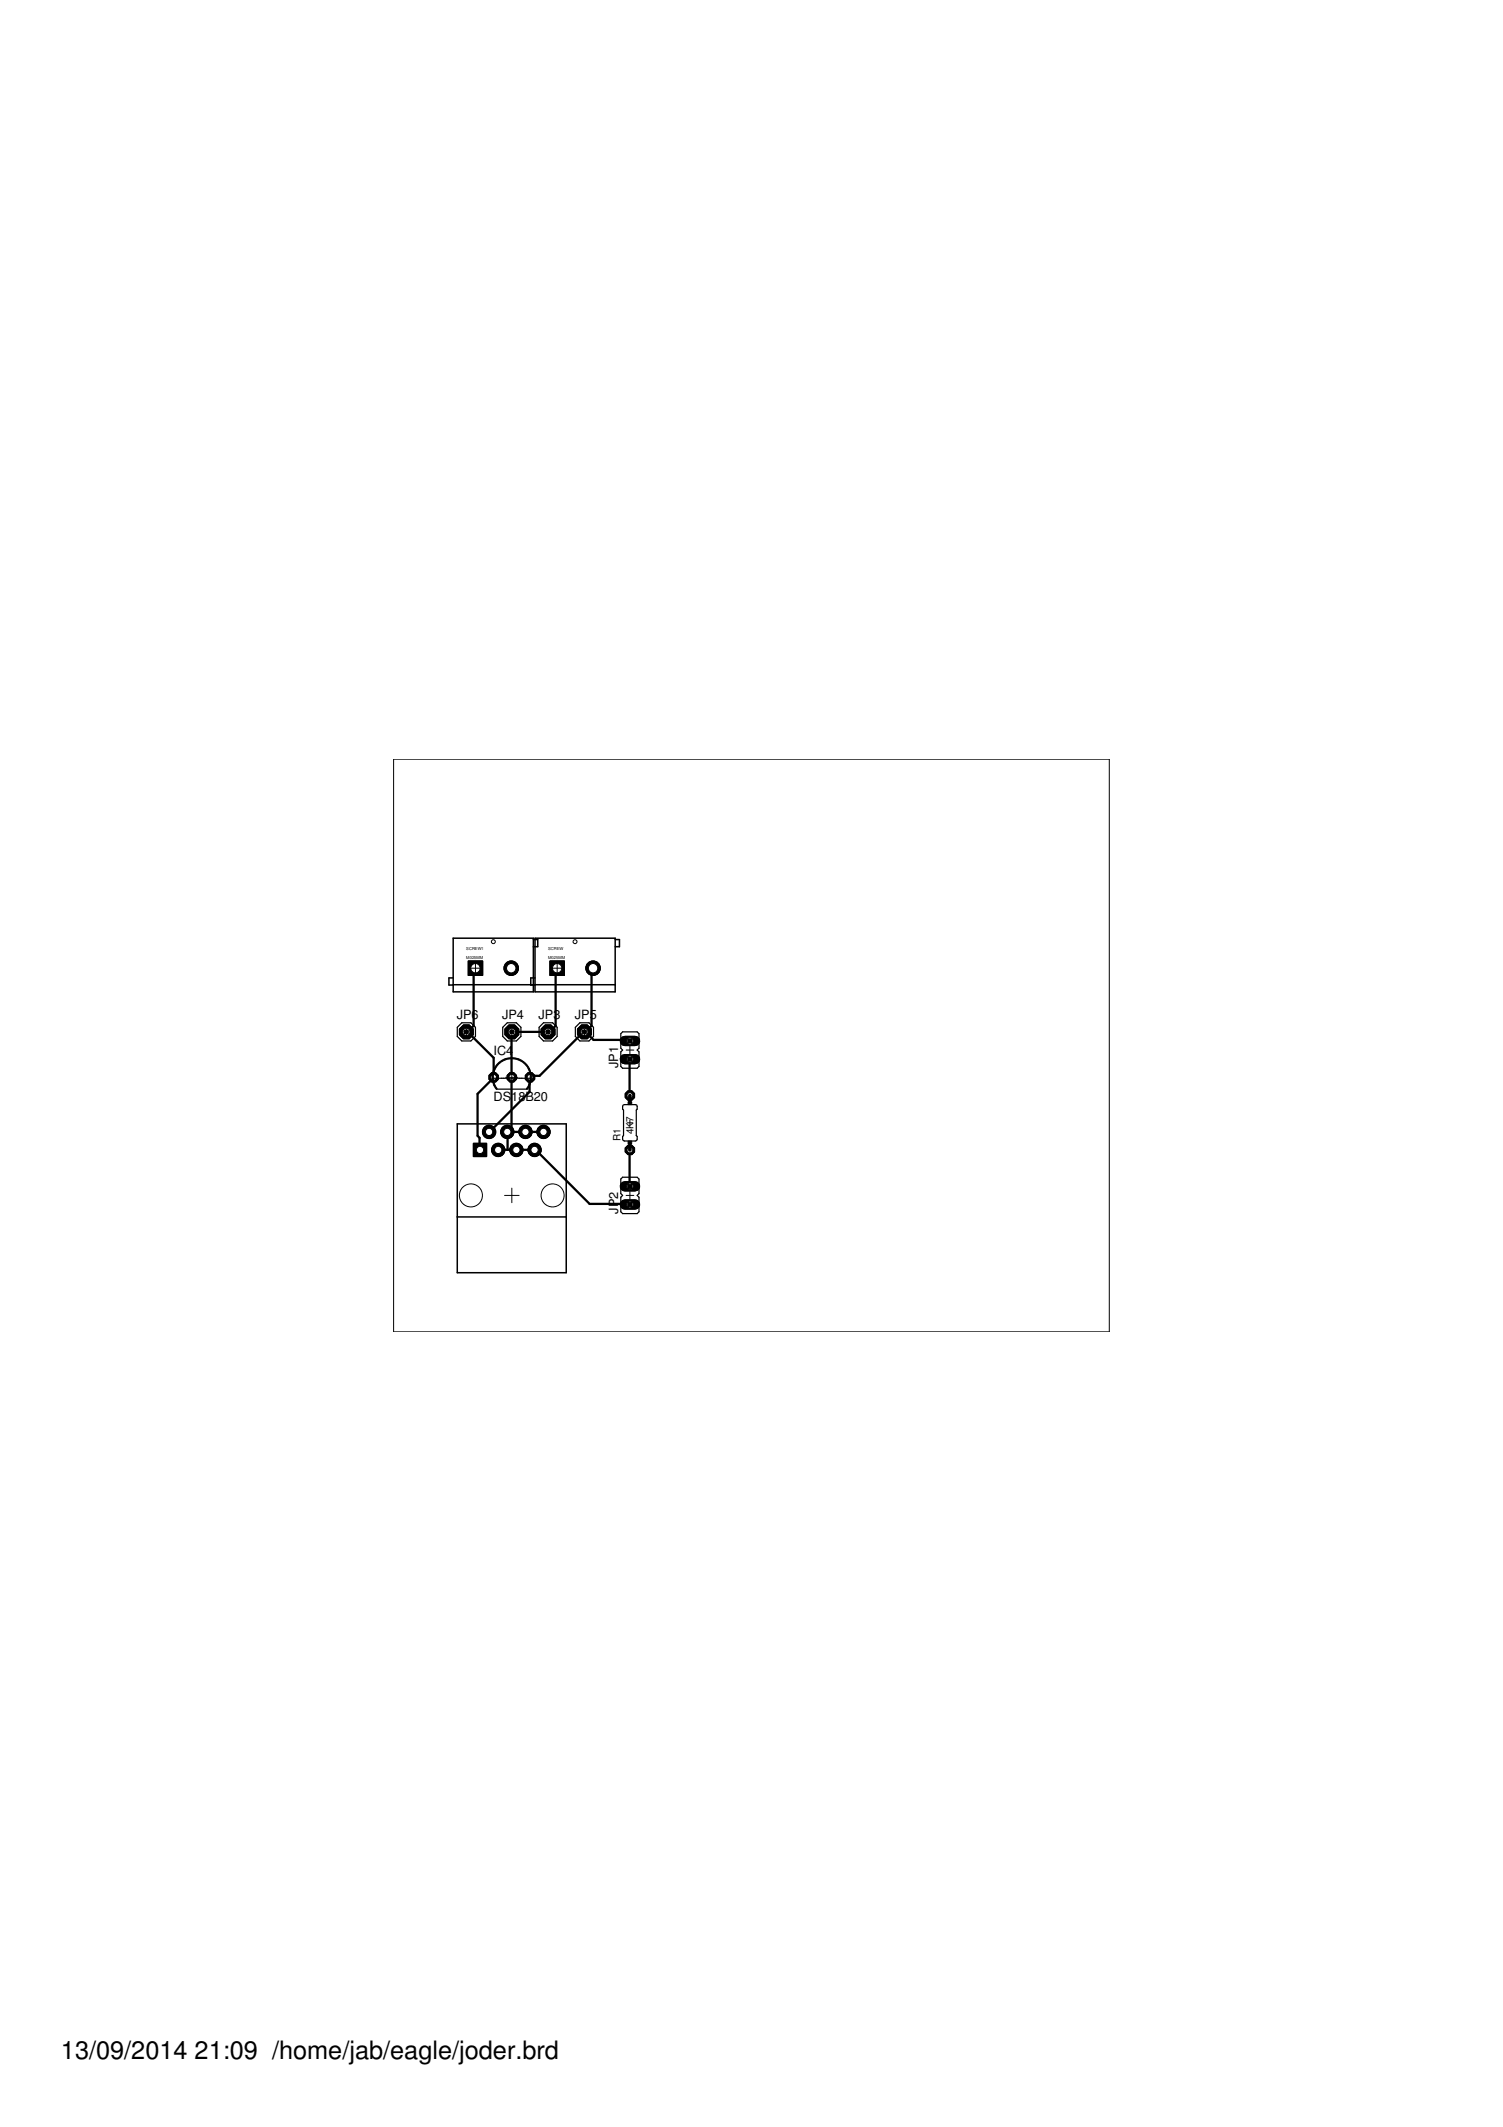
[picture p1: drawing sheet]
<svg xmlns="http://www.w3.org/2000/svg" width="210mm" height="297mm" viewBox="0 0 210 297" stroke-linecap="round" stroke-linejoin="round" font-family="sans-serif">
<defs><g id="words">
<g font-size="3.5">
<text x="8.5" y="287.5">13/09/2014</text>
<text x="27.2" y="287.5">21:09 /home/jab/eagle/joder.brd</text>
</g>
<g font-size="1.8">
<text x="63.8" y="142.3">JP6</text>
<text x="70.1" y="142.3">JP4</text>
<text x="75.2" y="142.3">JP3</text>
<text x="80.3" y="142.3">JP5</text>
<text x="68.9" y="147.4">IC4</text>
<text x="86.3" y="149.2" transform="rotate(-90 86.3 149.2)">JP1</text>
<text x="68.9" y="153.7">DS18B20</text>
<text x="86.3" y="169.5" transform="rotate(-90 86.3 169.5)">JP2</text>
</g>
<g font-size="1.4">
<text x="86.7" y="159.3" transform="rotate(-90 86.7 159.3)">R1</text>
<text x="88.5" y="158.4" transform="rotate(-90 88.5 158.4)">4K7</text>
</g>
<g font-size=".6">
<text x="65.1" y="132.7">SCREW1</text>
<text x="65.1" y="133.9">M025MM</text>
<text x="76.5" y="132.7">SCREW</text>
<text x="76.5" y="133.9">M025MM</text>
</g>
</g></defs>
<path d="M71.5 150.5l-.1 7-.6 .6" fill="none" stroke="#000" stroke-width=".32"/>
<circle cx="74" cy="150.5" r=".71" fill="#000" stroke="#000" stroke-width=".14"/>
<circle cx="74" cy="150.5" r=".4" fill="#fff" stroke="#000" stroke-width=".14"/>
<circle cx="68.9" cy="150.5" r=".71" fill="#000" stroke="#000" stroke-width=".14"/>
<circle cx="68.9" cy="150.5" r=".4" fill="#fff" stroke="#000" stroke-width=".14"/>
<circle cx="71.5" cy="150.5" r=".71" fill="#000" stroke="#000" stroke-width=".14"/>
<circle cx="71.5" cy="150.5" r=".4" fill="#fff" stroke="#000" stroke-width=".14"/>
<path d="M87.3 147.9h1.4" fill="none" stroke="#000" stroke-width="1.4"/>
<circle cx="88" cy="147.9" r=".47" fill="#fff" stroke="#000" stroke-width=".14"/>
<path d="M87.3 145.4h1.4" fill="none" stroke="#000" stroke-width="1.4"/>
<circle cx="88" cy="145.4" r=".47" fill="#fff" stroke="#000" stroke-width=".14"/>
<path d="M87.3 168.2h1.4" fill="none" stroke="#000" stroke-width="1.4"/>
<circle cx="88" cy="168.2" r=".47" fill="#fff" stroke="#000" stroke-width=".14"/>
<path d="M87.3 165.7h1.4" fill="none" stroke="#000" stroke-width="1.4"/>
<circle cx="88" cy="165.7" r=".47" fill="#fff" stroke="#000" stroke-width=".14"/>
<circle cx="76.5" cy="144.1" r="1.05" fill="#000" stroke="#000" stroke-width=".14"/>
<circle cx="76.5" cy="144.1" r=".51" fill="#fff" stroke="#000" stroke-width=".14"/>
<circle cx="71.5" cy="144.1" r="1.05" fill="#000" stroke="#000" stroke-width=".14"/>
<circle cx="71.5" cy="144.1" r=".51" fill="#fff" stroke="#000" stroke-width=".14"/>
<circle cx="81.6" cy="144.1" r="1.05" fill="#000" stroke="#000" stroke-width=".14"/>
<circle cx="81.6" cy="144.1" r=".51" fill="#fff" stroke="#000" stroke-width=".14"/>
<circle cx="65.1" cy="144.1" r="1.05" fill="#000" stroke="#000" stroke-width=".14"/>
<circle cx="65.1" cy="144.1" r=".51" fill="#fff" stroke="#000" stroke-width=".14"/>
<circle cx="88" cy="160.6" r=".71" fill="#000" stroke="#000" stroke-width=".14"/>
<circle cx="88" cy="160.6" r=".4" fill="#fff" stroke="#000" stroke-width=".14"/>
<circle cx="88" cy="153" r=".71" fill="#000" stroke="#000" stroke-width=".14"/>
<circle cx="88" cy="153" r=".4" fill="#fff" stroke="#000" stroke-width=".14"/>
<path d="M76.8 134.2h2v2h-2z" fill="#000" stroke="#000" stroke-width=".14"/>
<circle cx="77.8" cy="135.2" r=".66" fill="#fff" stroke="#000" stroke-width=".14"/>
<circle cx="82.8" cy="135.2" r="1.02" fill="#000" stroke="#000" stroke-width=".14"/>
<circle cx="82.8" cy="135.2" r=".66" fill="#fff" stroke="#000" stroke-width=".14"/>
<path d="M65.4 134.2h2v2h-2z" fill="#000" stroke="#000" stroke-width=".14"/>
<circle cx="66.4" cy="135.2" r=".66" fill="#fff" stroke="#000" stroke-width=".14"/>
<circle cx="71.4" cy="135.2" r="1.02" fill="#000" stroke="#000" stroke-width=".14"/>
<circle cx="71.4" cy="135.2" r=".66" fill="#fff" stroke="#000" stroke-width=".14"/>
<circle cx="75.9" cy="158.1" r=".93" fill="#000" stroke="#000" stroke-width=".14"/>
<circle cx="75.9" cy="158.1" r=".51" fill="#fff" stroke="#000" stroke-width=".14"/>
<circle cx="74.7" cy="160.6" r=".93" fill="#000" stroke="#000" stroke-width=".14"/>
<circle cx="74.7" cy="160.6" r=".51" fill="#fff" stroke="#000" stroke-width=".14"/>
<circle cx="73.4" cy="158.1" r=".93" fill="#000" stroke="#000" stroke-width=".14"/>
<circle cx="73.4" cy="158.1" r=".51" fill="#fff" stroke="#000" stroke-width=".14"/>
<circle cx="70.8" cy="158.1" r=".93" fill="#000" stroke="#000" stroke-width=".14"/>
<circle cx="70.8" cy="158.1" r=".51" fill="#fff" stroke="#000" stroke-width=".14"/>
<circle cx="68.3" cy="158.1" r=".93" fill="#000" stroke="#000" stroke-width=".14"/>
<circle cx="68.3" cy="158.1" r=".51" fill="#fff" stroke="#000" stroke-width=".14"/>
<circle cx="72.1" cy="160.6" r=".93" fill="#000" stroke="#000" stroke-width=".14"/>
<circle cx="72.1" cy="160.6" r=".51" fill="#fff" stroke="#000" stroke-width=".14"/>
<circle cx="69.6" cy="160.6" r=".93" fill="#000" stroke="#000" stroke-width=".14"/>
<circle cx="69.6" cy="160.6" r=".51" fill="#fff" stroke="#000" stroke-width=".14"/>
<path d="M66.1 159.7h1.9v1.8h-1.9z" fill="#000" stroke="#000" stroke-width=".14"/>
<circle cx="67" cy="160.6" r=".51" fill="#fff" stroke="#000" stroke-width=".14"/>
<path d="M66.4 135.2l-.3 .2v7.9l-.8 .8M77.8 135.2l-.2 .2v7.9l-.8 .8h-5.4l.1 6.4M82.8 135.2l-.2 .2v7.9l-.8 .8M65.1 144.1h.2M65.3 144.1l3.6 3.6v2.8l-2.2 2.3v5.8l.3 .3v1.7M70.8 158.1h5.1M70.9 158.1v2.5M81.8 144.1h-.3l-6.1 6.1h-1.2l-.2 .3v2l-5.7 5.6M81.8 144.1l1.1 1.1h5l.1 .2M88 147.9v5.1M69.6 160.6h5.2l7.5 7.5h5.6l.1 .1M88 160.6v5.1" fill="none" stroke="#000" stroke-width=".32"/>
<circle cx="74" cy="150.5" r=".71" fill="#000" stroke="#000" stroke-width=".14"/>
<circle cx="74" cy="150.5" r=".4" fill="#fff" stroke="#000" stroke-width=".14"/>
<circle cx="68.9" cy="150.5" r=".71" fill="#000" stroke="#000" stroke-width=".14"/>
<circle cx="68.9" cy="150.5" r=".4" fill="#fff" stroke="#000" stroke-width=".14"/>
<circle cx="71.5" cy="150.5" r=".71" fill="#000" stroke="#000" stroke-width=".14"/>
<circle cx="71.5" cy="150.5" r=".4" fill="#fff" stroke="#000" stroke-width=".14"/>
<path d="M87.3 147.9h1.4" fill="none" stroke="#000" stroke-width="1.4"/>
<circle cx="88" cy="147.9" r=".47" fill="#fff" stroke="#000" stroke-width=".14"/>
<path d="M87.3 145.4h1.4" fill="none" stroke="#000" stroke-width="1.4"/>
<circle cx="88" cy="145.4" r=".47" fill="#fff" stroke="#000" stroke-width=".14"/>
<path d="M87.3 168.2h1.4" fill="none" stroke="#000" stroke-width="1.4"/>
<circle cx="88" cy="168.2" r=".47" fill="#fff" stroke="#000" stroke-width=".14"/>
<path d="M87.3 165.7h1.4" fill="none" stroke="#000" stroke-width="1.4"/>
<circle cx="88" cy="165.7" r=".47" fill="#fff" stroke="#000" stroke-width=".14"/>
<circle cx="76.5" cy="144.1" r="1.05" fill="#000" stroke="#000" stroke-width=".14"/>
<circle cx="76.5" cy="144.1" r=".51" fill="#fff" stroke="#000" stroke-width=".14"/>
<circle cx="71.5" cy="144.1" r="1.05" fill="#000" stroke="#000" stroke-width=".14"/>
<circle cx="71.5" cy="144.1" r=".51" fill="#fff" stroke="#000" stroke-width=".14"/>
<circle cx="81.6" cy="144.1" r="1.05" fill="#000" stroke="#000" stroke-width=".14"/>
<circle cx="81.6" cy="144.1" r=".51" fill="#fff" stroke="#000" stroke-width=".14"/>
<circle cx="65.1" cy="144.1" r="1.05" fill="#000" stroke="#000" stroke-width=".14"/>
<circle cx="65.1" cy="144.1" r=".51" fill="#fff" stroke="#000" stroke-width=".14"/>
<circle cx="88" cy="160.6" r=".71" fill="#000" stroke="#000" stroke-width=".14"/>
<circle cx="88" cy="160.6" r=".4" fill="#fff" stroke="#000" stroke-width=".14"/>
<circle cx="88" cy="153" r=".71" fill="#000" stroke="#000" stroke-width=".14"/>
<circle cx="88" cy="153" r=".4" fill="#fff" stroke="#000" stroke-width=".14"/>
<path d="M76.8 134.2h2v2h-2z" fill="#000" stroke="#000" stroke-width=".14"/>
<circle cx="77.8" cy="135.2" r=".66" fill="#fff" stroke="#000" stroke-width=".14"/>
<circle cx="82.8" cy="135.2" r="1.02" fill="#000" stroke="#000" stroke-width=".14"/>
<circle cx="82.8" cy="135.2" r=".66" fill="#fff" stroke="#000" stroke-width=".14"/>
<path d="M65.4 134.2h2v2h-2z" fill="#000" stroke="#000" stroke-width=".14"/>
<circle cx="66.4" cy="135.2" r=".66" fill="#fff" stroke="#000" stroke-width=".14"/>
<circle cx="71.4" cy="135.2" r="1.02" fill="#000" stroke="#000" stroke-width=".14"/>
<circle cx="71.4" cy="135.2" r=".66" fill="#fff" stroke="#000" stroke-width=".14"/>
<circle cx="75.9" cy="158.1" r=".93" fill="#000" stroke="#000" stroke-width=".14"/>
<circle cx="75.9" cy="158.1" r=".51" fill="#fff" stroke="#000" stroke-width=".14"/>
<circle cx="74.7" cy="160.6" r=".93" fill="#000" stroke="#000" stroke-width=".14"/>
<circle cx="74.7" cy="160.6" r=".51" fill="#fff" stroke="#000" stroke-width=".14"/>
<circle cx="73.4" cy="158.1" r=".93" fill="#000" stroke="#000" stroke-width=".14"/>
<circle cx="73.4" cy="158.1" r=".51" fill="#fff" stroke="#000" stroke-width=".14"/>
<circle cx="70.8" cy="158.1" r=".93" fill="#000" stroke="#000" stroke-width=".14"/>
<circle cx="70.8" cy="158.1" r=".51" fill="#fff" stroke="#000" stroke-width=".14"/>
<circle cx="68.3" cy="158.1" r=".93" fill="#000" stroke="#000" stroke-width=".14"/>
<circle cx="68.3" cy="158.1" r=".51" fill="#fff" stroke="#000" stroke-width=".14"/>
<circle cx="72.1" cy="160.6" r=".93" fill="#000" stroke="#000" stroke-width=".14"/>
<circle cx="72.1" cy="160.6" r=".51" fill="#fff" stroke="#000" stroke-width=".14"/>
<circle cx="69.6" cy="160.6" r=".93" fill="#000" stroke="#000" stroke-width=".14"/>
<circle cx="69.6" cy="160.6" r=".51" fill="#fff" stroke="#000" stroke-width=".14"/>
<path d="M66.1 159.7h1.9v1.8h-1.9z" fill="#000" stroke="#000" stroke-width=".14"/>
<circle cx="67" cy="160.6" r=".51" fill="#fff" stroke="#000" stroke-width=".14"/>
<path d="M64.5 142.8h1.3l.6 .7v1.2l-.6 .7h-1.3l-.6-.7v-1.2zM68.8 150.6h5.3M69.4 152.1h4.2M70.8 142.8h1.3l.6 .7v1.2l-.6 .7h-1.3l-.6-.7v-1.2zM75.9 142.8h1.3l.6 .7v1.2l-.6 .7h-1.3l-.6-.7v-1.2zM81 142.8h1.3l.6 .7v1.2l-.6 .7h-1.3l-.7-.7v-1.2zM86.7 144.4l.3-.3h2l.2 .3v2l-.2 .2 .2 .3v2l-.2 .3h-2l-.3-.3v-2l.3-.3-.3-.2zM87 154.3h1.7l.3 .1v.5l-.1 .1v3.6l.1 .1v.4l-.2 .2h-1.6l-.2-.1v-.5l.1-.1v-3.6l-.1-.1zM87 164.4h2l.2 .3v2l-.2 .2 .2 .3v2l-.2 .3h-2l-.3-.3v-2l.3-.3-.3-.2v-2z" fill="none" stroke="#000" stroke-width=".17"/>
<g fill="#000" stroke="#000" stroke-width=".14">
<path d="M69 151.6h.1l.3 .4-.1 .1z" fill-rule="evenodd"/>
<path d="M69 149.3l.1 .1a2.61 2.61 0 0 0 0 2.2h-.1l-.1-.2a2.73 2.73 0 0 1 .1-2.1z" fill-rule="evenodd"/>
<path d="M73.8 151.5l.2 .1-.4 .5-.1-.1z" fill-rule="evenodd"/>
<path d="M69.4 148.7a2.75 2.75 0 0 1 4.6 .6l-.2 .1a2.58 2.58 0 0 0-2.3-1.5 2.58 2.58 0 0 0-2.4 1.5l-.1-.1z" fill-rule="evenodd"/>
<path d="M73.8 149.4l.2-.1v.2a2.79 2.79 0 0 1 0 2.1h-.2a2.63 2.63 0 0 0 0-2.2z" fill-rule="evenodd"/>
</g>
<path d="M64.9 143.8h.5v.6h-.5zM71.2 143.8h.5v.6h-.5zM76.3 143.8h.5v.6h-.5zM81.4 143.8h.5v.6h-.5zM87.7 145.1h.6v.6h-.6zM87.7 147.6h.6v.6h-.6zM87.7 153.9h.5v.4h-.5zM87.7 159.3h.5v.4h-.5zM87.7 165.4h.6v.6h-.6zM87.7 167.9h.6v.6h-.6z" fill="#000" stroke="#000" stroke-width=".14"/>
<path d="M63.3 131h11.2v7.5h-11.2zM63.3 137.5h11.2M63.3 136.6h-.6v1h.6M74.5 131.2h.6v1h-.6M74.7 131h11.2v7.5h-11.2zM74.7 137.5h11.2M74.7 136.6h-.6v1h.6M85.9 131.2h.6v1h-.6M63.9 157h15.2v20.7h-15.2zM63.9 169.9h15.2" fill="none" stroke="#000" stroke-width=".21"/>
<path d="M88 153v.9M88 159.7v.9" fill="none" stroke="#000" stroke-width=".51"/>
<g fill="none" stroke="#000" stroke-width=".14">
<path d="M55 106h99.9v80h-99.9zM65.6 135.2h1.6M66.4 134.5v1.5M77 135.2h1.6M77.8 134.5v1.5M64.7 144.1h.8M65.1 143.7v.8M70.6 150.5h1.7M71.1 144.1h.8M71.5 143.7v.8M71.5 149.6v1.7M76.1 144.1h.9"/>
<path d="M76.5 143.7v.8M81.2 144.1h.8M81.6 143.7v.8M87.4 146.6h1.1M87.6 156.8h.7M88 146.1v1.1M88 156.4v.8M70.5 166.9h2M71.5 165.9v2.1M87.4 166.9h1.1M88 166.4v1.1"/>
<circle cx="68.9" cy="131.5" r=".28"/>
<circle cx="80.3" cy="131.5" r=".28"/>
<circle cx="65.8" cy="166.9" r="1.61"/>
<circle cx="77.2" cy="166.9" r="1.61"/>
</g>
<use href="#words"/>
</svg>
